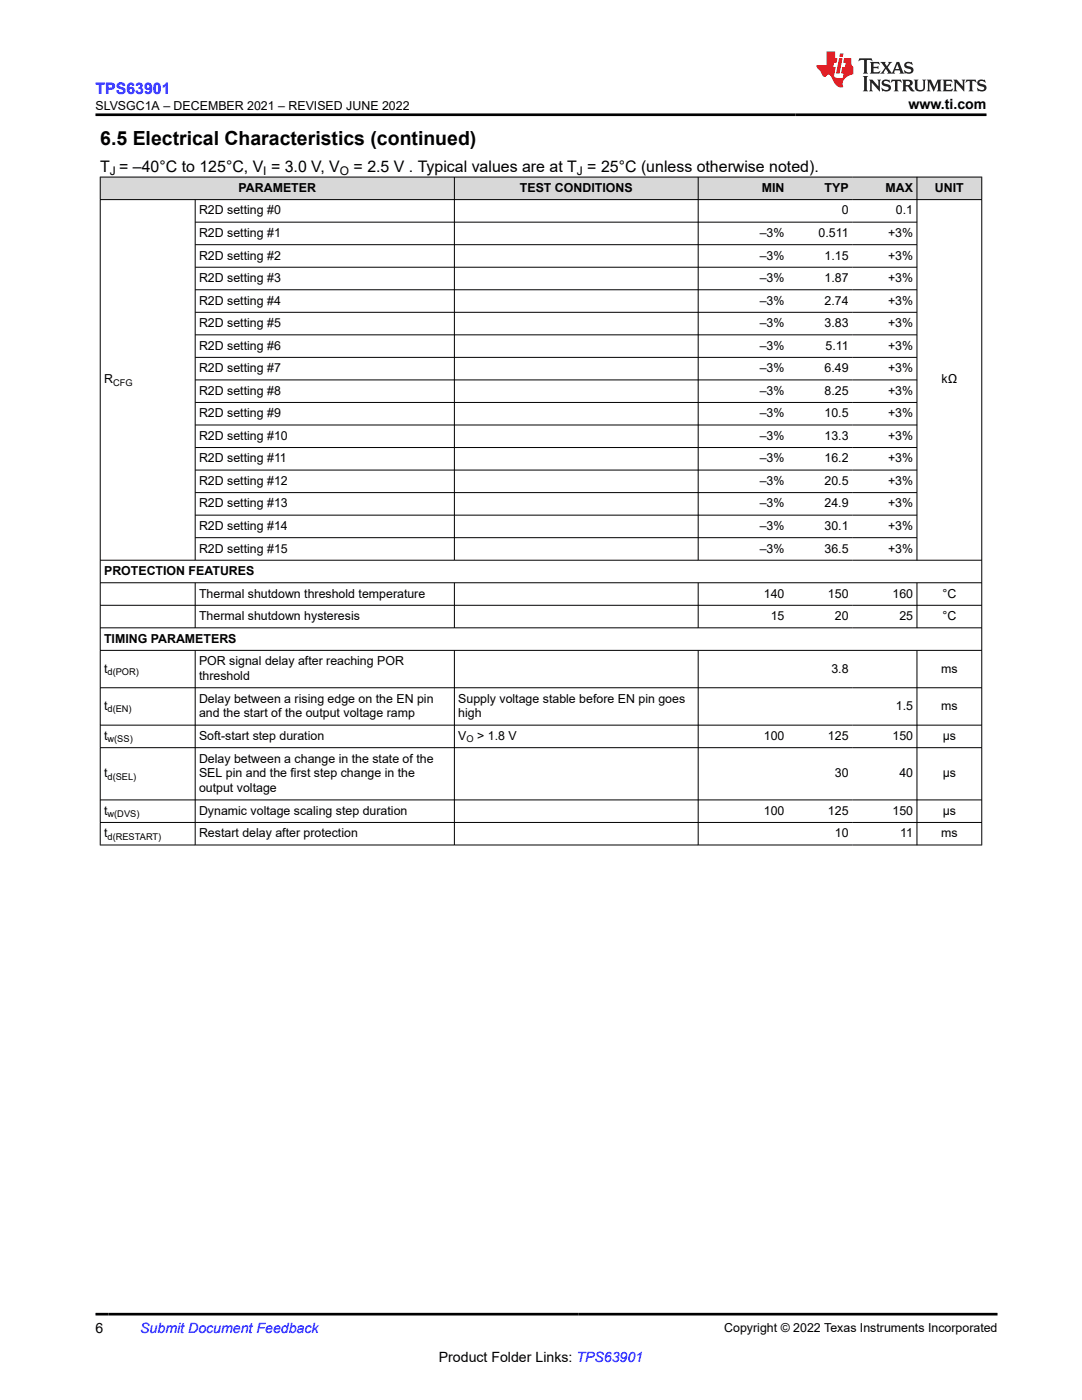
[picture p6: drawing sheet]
<svg xmlns="http://www.w3.org/2000/svg" width="216mm" height="279mm" viewBox="0 0 216 279" stroke-linecap="round" stroke-linejoin="round" font-family="sans-serif">
<defs><g id="words">
<text font-size="3.9" x="20" y="28.8">6.5 Electrical Characteristics (continued)</text>
<text font-size="3.2" fill="#00f" x="19" y="18.7">TPS63901</text>
<g font-size="3.2">
<text x="20" y="34.3">T = –40°C to 125°C, V = 3.0 V, V</text>
<text x="70.6" y="34.3">= 2.5 V . Typical values are at T = 25°C (unless otherwise noted).</text>
</g>
<g font-size="2.8">
<text x="181.3" y="21.8">www.ti.com</text>
<text x="19" y="266.1">6</text>
<text x="87.6" y="271.7">Product Folder Links: TPS63901</text>
</g>
<text font-size="2.8" fill="#00f" x="28" y="266.1">Submit Document Feedback</text>
<g font-size="2.5">
<text x="19" y="21.9">SLVSGC1A – DECEMBER 2021 – REVISED JUNE 2022</text>
<text x="47.6" y="38.3">PARAMETER</text>
<text x="103.7" y="38.3">TEST CONDITIONS</text>
<text x="152" y="38.3">MIN</text>
<text x="164.5" y="38.3">TYP</text>
<text x="176.7" y="38.3">MAX</text>
<text x="186.6" y="38.3">UNIT</text>
<text x="39.7" y="42.8">R2D setting #0</text>
<text x="39.7" y="47.3">R2D setting #1</text>
<text x="151.6" y="47.3">–3%</text>
<text x="163.3" y="47.3">0.511</text>
<text x="168" y="42.8">0</text>
<text x="177.2" y="47.3">+3%</text>
<text x="178.8" y="42.8">0.1</text>
<text x="39.7" y="51.8">R2D setting #2</text>
<text x="151.6" y="51.8">–3%</text>
<text x="164.5" y="51.8">1.15</text>
<text x="177.2" y="51.8">+3%</text>
<text x="39.7" y="56.3">R2D setting #3</text>
<text x="151.6" y="56.3">–3%</text>
<text x="164.5" y="56.3">1.87</text>
<text x="177.2" y="56.3">+3%</text>
<text x="39.7" y="60.8">R2D setting #4</text>
<text x="39.7" y="65.3">R2D setting #5</text>
<text x="151.6" y="60.8">–3%</text>
<text x="151.6" y="65.3">–3%</text>
<text x="164.5" y="60.8">2.74</text>
<text x="164.5" y="65.3">3.83</text>
<text x="177.2" y="60.8">+3%</text>
<text x="177.2" y="65.3">+3%</text>
<text x="39.7" y="69.8">R2D setting #6</text>
<text x="151.6" y="69.8">–3%</text>
<text x="164.7" y="69.8">5.11</text>
<text x="177.2" y="69.8">+3%</text>
<text x="20.8" y="76.5">R</text>
<text x="39.7" y="74.3">R2D setting #7</text>
<text x="151.6" y="74.3">–3%</text>
<text x="164.5" y="74.3">6.49</text>
<text x="177.2" y="74.3">+3%</text>
<text x="187.9" y="76.5">kΩ</text>
<text x="39.7" y="78.8">R2D setting #8</text>
<text x="39.7" y="83.3">R2D setting #9</text>
<text x="151.6" y="78.8">–3%</text>
<text x="151.6" y="83.3">–3%</text>
<text x="164.5" y="78.8">8.25</text>
<text x="164.5" y="83.3">10.5</text>
<text x="177.2" y="78.8">+3%</text>
<text x="177.2" y="83.3">+3%</text>
<text x="39.7" y="87.8">R2D setting #10</text>
<text x="151.6" y="87.8">–3%</text>
<text x="164.5" y="87.8">13.3</text>
<text x="177.2" y="87.8">+3%</text>
<text x="39.7" y="92.3">R2D setting #11</text>
<text x="151.6" y="92.3">–3%</text>
<text x="164.5" y="92.3">16.2</text>
<text x="177.2" y="92.3">+3%</text>
<text x="39.7" y="96.8">R2D setting #12</text>
<text x="39.7" y="101.3">R2D setting #13</text>
<text x="151.6" y="96.8">–3%</text>
<text x="151.6" y="101.3">–3%</text>
<text x="164.5" y="96.8">20.5</text>
<text x="164.5" y="101.3">24.9</text>
<text x="177.2" y="96.8">+3%</text>
<text x="177.2" y="101.3">+3%</text>
<text x="39.7" y="105.8">R2D setting #14</text>
<text x="151.6" y="105.8">–3%</text>
<text x="164.5" y="105.8">30.1</text>
<text x="177.2" y="105.8">+3%</text>
<text x="39.7" y="110.3">R2D setting #15</text>
<text x="151.6" y="110.3">–3%</text>
<text x="164.5" y="110.3">36.5</text>
<text x="177.2" y="110.3">+3%</text>
<text x="20.8" y="114.8">PROTECTION FEATURES</text>
<text x="39.7" y="119.3">Thermal shutdown threshold temperature</text>
<text x="152.4" y="119.3">140</text>
<text x="165.2" y="119.3">150</text>
<text x="178.1" y="119.3">160</text>
<text x="188" y="119.3">°C</text>
<text x="39.7" y="123.8">Thermal shutdown hysteresis</text>
<text x="153.8" y="123.8">15</text>
<text x="166.6" y="123.8">20</text>
<text x="179.5" y="123.8">25</text>
<text x="188" y="123.8">°C</text>
<text x="20.8" y="128.3">TIMING PARAMETERS</text>
<text x="20.8" y="134.2">t</text>
<text x="39.7" y="132.8">POR signal delay after reaching POR</text>
<text x="39.7" y="135.7">threshold</text>
<text x="165.9" y="134.2">3.8</text>
<text x="187.8" y="134.2">ms</text>
<text x="20.8" y="141.7">t</text>
<text x="39.7" y="140.2">Delay between a rising edge on the EN pin</text>
<text x="39.7" y="143.2">and the start of the output voltage ramp</text>
<text x="91.4" y="140.2">Supply voltage stable before EN pin goes</text>
<text x="91.4" y="143.2">high</text>
<text x="178.8" y="141.7">1.5</text>
<text x="187.8" y="141.7">ms</text>
<text x="20.8" y="147.7">t</text>
<text x="39.7" y="147.7">Soft-start step duration</text>
<text x="91.4" y="147.7">V</text>
<text x="95.2" y="147.7">&gt; 1.8 V</text>
<text x="152.4" y="147.7">100</text>
<text x="165.2" y="147.7">125</text>
<text x="178.1" y="147.7">150</text>
<text x="188.1" y="147.7">µs</text>
<text x="20.8" y="155.1">t</text>
<text x="39.7" y="152.2">Delay between a change in the state of the</text>
<text x="39.7" y="155.1">SEL pin and the first step change in the</text>
<text x="166.6" y="155.1">30</text>
<text x="179.5" y="155.1">40</text>
<text x="188.1" y="155.1">µs</text>
<text x="39.7" y="158.1">output voltage</text>
<text x="20.8" y="162.6">t</text>
<text x="20.8" y="167.1">t</text>
<text x="39.7" y="162.6">Dynamic voltage scaling step duration</text>
<text x="39.7" y="167.1">Restart delay after protection</text>
<text x="152.4" y="162.6">100</text>
<text x="165.2" y="162.6">125</text>
<text x="166.6" y="167.1">10</text>
<text x="178.1" y="162.6">150</text>
<text x="179.6" y="167.1">11</text>
<text x="187.8" y="167.1">ms</text>
<text x="188.1" y="162.6">µs</text>
<text x="144.5" y="265.8">Copyright © 2022 Texas Instruments Incorporated</text>
</g>
<g font-size="2.4">
<text x="21.9" y="34.9">J</text>
<text x="52.5" y="34.9">I</text>
<text x="67.8" y="34.9">O</text>
<text x="115.1" y="34.9">J</text>
</g>
<g font-size="1.9">
<text x="22.6" y="77">CFG</text>
<text x="21.5" y="134.7">d(POR)</text>
<text x="21.5" y="142.2">d(EN)</text>
<text x="21.5" y="148.2">w(SS)</text>
<text x="93.1" y="148.2">O</text>
<text x="21.5" y="155.6">d(SEL)</text>
<text x="21.5" y="163.1">w(DVS)</text>
<text x="21.5" y="167.6">d(RESTART)</text>
</g>
</g></defs>
<g fill="#d8d8d8">
<path d="M20 35.3h175.9v4.5h-175.9z" fill-rule="evenodd"/>
<path d="M20.1 35.4h70.5v4.4h-70.5z" fill-rule="evenodd"/>
<path d="M90.7 35.4h48.6v4.4h-48.6z" fill-rule="evenodd"/>
<path d="M139.4 35.4h17.8v4.4h-17.8z" fill-rule="evenodd"/>
<path d="M157.2 35.4h12.8v4.4h-12.8z" fill-rule="evenodd"/>
<path d="M170 35.4h12.9v4.4h-12.9z" fill-rule="evenodd"/>
<path d="M183 35.4h12.8v4.4h-12.8z" fill-rule="evenodd"/>
</g>
<g fill="none" stroke="#000" stroke-width=".2">
<path d="M19.9 35.3h176.1M19.9 39.8h176.1M20 35.3v133.4M38.9 39.8v72.1M90.7 35.3v76.6M139.3 35.3v76.6M183 35.3v76.6M195.9 35.3v133.4M38.9 44.3h144.1M38.9 48.8h144.1M38.9 53.3h144.1M38.9 57.8h144.1"/>
<path d="M38.9 62.3h144.1M38.9 66.8h144.1M38.9 71.3h144.1M38.9 75.8h144.1M38.9 80.3h144.1M38.9 84.8h144.1M38.9 89.3h144.1M38.9 93.8h144.1M38.9 98.3h144.1M19.9 111.8h176.1M19.9 116.3h176.1M38.9 116.3v9.1"/>
<path d="M38.9 102.8h144.1M38.9 107.3h144.1M90.7 116.3v9.1M139.3 116.3v9.1M183 116.3v9.1M19.9 120.8h176.1M19.9 125.3h176.1M19.9 129.8h176.1M19.9 137.3h176.1M38.9 129.8v38.9M90.7 129.8v38.9M139.3 129.8v38.9"/>
<path d="M183 129.8v38.9M19.9 144.7h176.1M19.9 149.2h176.1M19.9 159.6h176.1M19.9 164.1h176.1M19.9 168.6h176.1"/>
</g>
<path d="M171.5 11.6l-.2 .6 .5-.2h.6v.1v2.2l-.2 .4h1l-.2-.4v-2.2v-.1h.5l.5 .2-.1-.6zM173.6 12.4l.2 .3v1.6l-.2 .4h1.9l.1-.6a1.08 1.08 0 0 1-1.3 .2v-.7h.6l.4 .2v-.7l-.4 .2h-.6v-.5l.2-.2a1 1 0 0 1 1 .3l-.1-.5zM175.7 12.4l.9 1.1-1 1.2h.9l-.2-.2 .5-.8 .4 .8-.2 .2h1.6l-.2-.2 .2-.5h.9l.1 .5-.1 .2h.9l-.2-.4-.8-1.9h-.5l-.9 2.1-.9-1.1 .9-1h-.8l.2 .2-.4 .6-.4-.6 .2-.2zM179 12.8l.4 1h-.7zM180.7 12.5a.65 .65 0 0 0-.2 .7 .65 .65 0 0 0 .6 .5l.6 .1 .1 .3a.79 .79 0 0 1-.7 .4 .79 .79 0 0 1-.7-.5l.1 .7 .2-.1a.93 .93 0 0 0 1.1 0 .93 .93 0 0 0 .4-.9 1.46 1.46 0 0 0-1.2-.6l-.1-.3a1.09 1.09 0 0 1 1.2 .2l-.2-.6-.1 .1-.5-.2zM172.2 15.2l.2 .4v2.2l-.2 .4h1l-.2-.4v-2.2l.2-.4zM173.4 15.9l.2 .4v1.5l-.2 .4h.8l-.3-.4 .1-1.3 1.6 1.8v-2l.2-.4h-.7l.1 .2 .1 1.1-1.2-1.3zM176.2 16a.65 .65 0 0 0-.2 .8 .65 .65 0 0 0 .6 .4l.6 .2 .1 .2a.79 .79 0 0 1-.7 .4 .79 .79 0 0 1-.7-.5l.1 .7 .2-.1a.93 .93 0 0 0 1.1 .1 .93 .93 0 0 0 .4-1 1.46 1.46 0 0 0-1.2-.5l-.1-.4a1.09 1.09 0 0 1 1.2 .2l-.1-.6-.2 .1-.5-.1zM177.9 15.9l-.1 .6a.63 .63 0 0 1 .8-.3v1.6l-.3 .4h1l-.2-.4v-1.6a.66 .66 0 0 1 .8 .3l-.1-.6zM180 15.9l.2 .4v1.5l-.2 .4h1l-.2-.2-.1-.7h.5l.1 .2a.79 .79 0 0 0 1.2 .6l-1-.9a.61 .61 0 0 0 .6-.6 .61 .61 0 0 0-.5-.7zM180.8 16.2h.1a.47 .47 0 0 1 .5 .1 .47 .47 0 0 1 .1 .5l-.1 .1-.7 .1zM182.3 15.9l.2 .2a2.27 2.27 0 0 0 .4 2 1.04 1.04 0 0 0 1.7-.7v-1.3l.2-.2h-.8l.2 .4v1.1a.6 .6 0 0 1-.6 .6 .6 .6 0 0 1-.6-.6v-1.1l.3-.4zM184.9 15.9l.2 .4v1.5l-.2 .4h.8l-.3-.4v-1.4l.9 1.9 .9-1.9v1.4l-.3 .4h1l-.2-.4v-1.5l.2-.4h-.8l-.7 1.5-.6-1.5zM188.1 15.9l.2 .4v1.5l-.2 .4h1.9l.1-.6a1.09 1.09 0 0 1-1.3 .2v-.7h.6l.4 .2v-.6l-.4 .2h-.6v-.6l.2-.1a1.01 1.01 0 0 1 1 .3l-.1-.6zM190.2 15.9l.3 .4v1.5l-.3 .4h.8l-.2-.4v-1.3l1.6 1.8v-2l.2-.4h-.7l.2 .2v1.1l-1.2-1.3zM192.8 15.9l-.1 .6a.63 .63 0 0 1 .8-.3v1.6l-.3 .4h1l-.2-.4v-1.6a.66 .66 0 0 1 .8 .3l-.1-.6zM195.2 16a.65 .65 0 0 0-.2 .8 .65 .65 0 0 0 .6 .4l.6 .2 .2 .2a.79 .79 0 0 1-.7 .4 .79 .79 0 0 1-.7-.5l.1 .7 .2-.1a.93 .93 0 0 0 1 .1 .93 .93 0 0 0 .5-1 1.46 1.46 0 0 0-1.3-.5v-.4a1.09 1.09 0 0 1 1.2 .2l-.2-.6-.2 .1-.5-.1z" fill="#231f20"/>
<path d="M164.9 10.3v2.7h-2l.1 .4 .8 1a.95 .95 0 0 0 1 .9 .59 .59 0 0 1 .5-.4 .59 .59 0 0 1 .5 .3l.4 .8a1.59 1.59 0 0 0 2.1 1.4 1.61 1.61 0 0 1 1-2.3l1-.3-.1-1.5a1.59 1.59 0 0 1-.3-1.7h-1.5l-.2 .9h.6l-.2 .9h-.5l-.2 .9v.3l.4 .1-.1 .9h-.7a.73 .73 0 0 1-1-.7l.3-1.5h-.5l.1-.9h.5l.2-.9h-.5v-1.3zM167.4 11.6l-.6 3.1h.7l.6-3.1zM167.6 10.7l-.1 .6h.7l.1-.6z" fill="#ed1c24"/>
<path d="M19 22.9h177.8M19 262.3h180" fill="none" stroke="#000" stroke-width=".53"/>
<use href="#words"/>
</svg>
